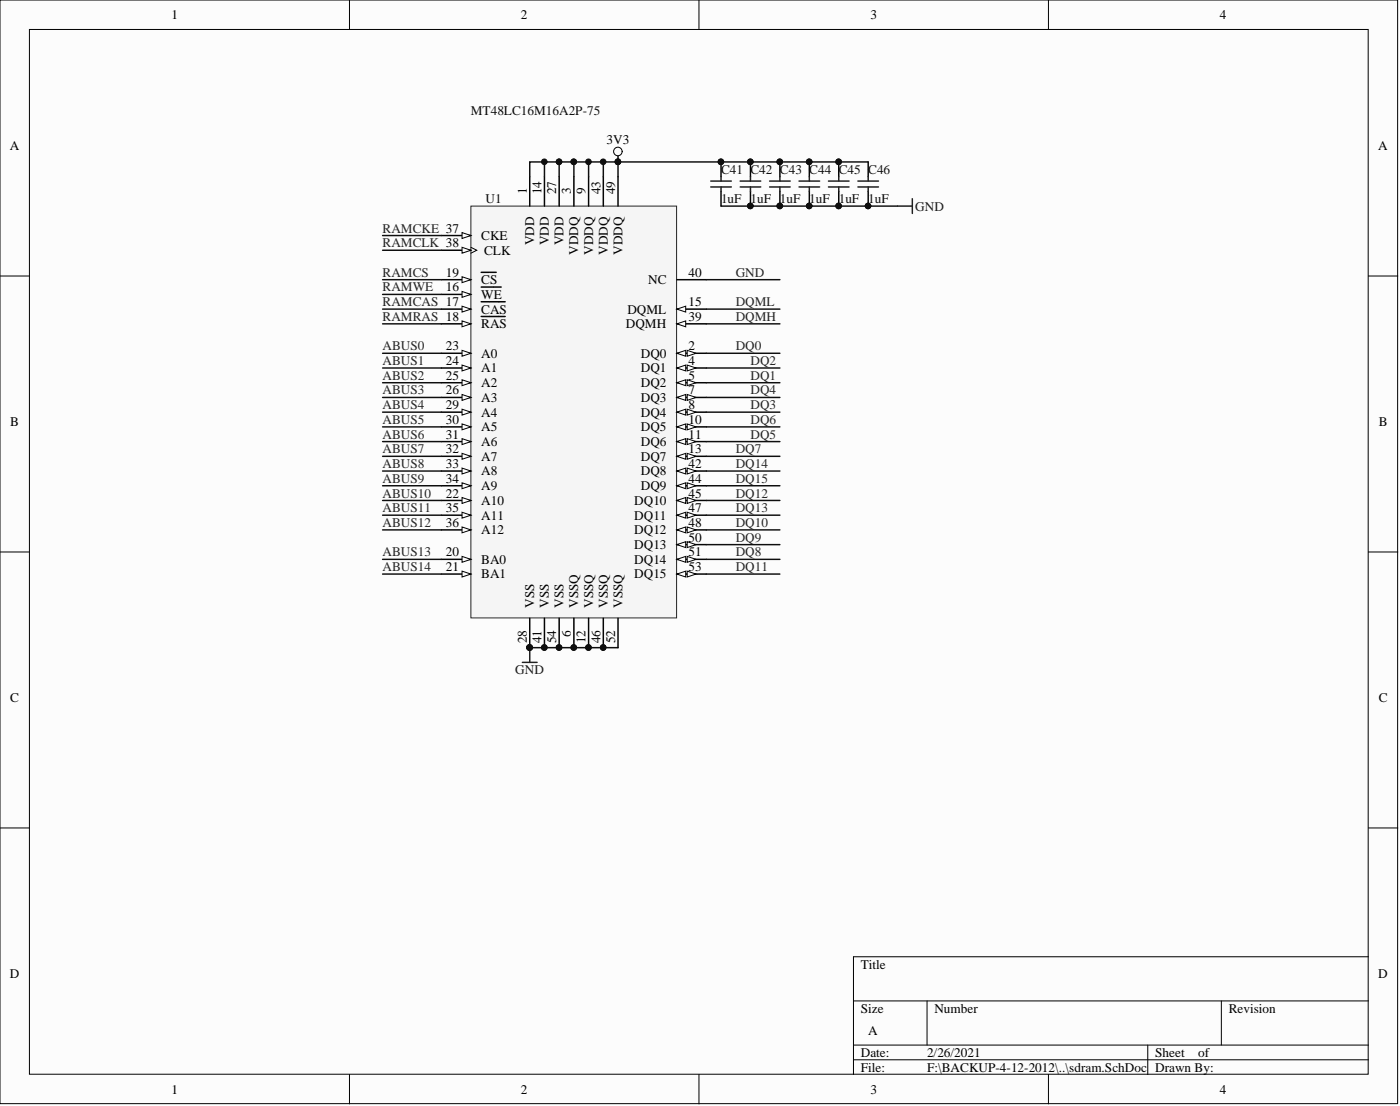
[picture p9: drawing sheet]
<svg xmlns="http://www.w3.org/2000/svg" width="241mm" height="190mm" viewBox="0 0 241 190" stroke-linecap="round" stroke-linejoin="round" font-family="sans-serif">
<defs><g id="words">
<g font-size="2.3">
<text x="29.5" y="3.3">1</text>
<text x="89.8" y="3.3">2</text>
<text x="150" y="3.3">3</text>
<text x="210.3" y="3.3">4</text>
<text x="1.7" y="25.8">A</text>
<text x="104.5" y="24.9">3V3</text>
<text x="237.6" y="25.8">A</text>
<text x="90.8" y="33.5" transform="rotate(-90 90.8 33.5)">1</text>
<text x="93.3" y="33.5" transform="rotate(-90 93.3 33.5)">14</text>
<text x="95.9" y="33.5" transform="rotate(-90 95.9 33.5)">27</text>
<text x="98.4" y="33.5" transform="rotate(-90 98.4 33.5)">3</text>
<text x="100.9" y="33.5" transform="rotate(-90 100.9 33.5)">9</text>
<text x="103.5" y="33.5" transform="rotate(-90 103.5 33.5)">43</text>
<text x="106" y="33.5" transform="rotate(-90 106 33.5)">49</text>
<text x="82.9" y="41.3">CKE</text>
<text x="76.8" y="47.7">19</text>
<text x="83.4" y="43.9">CLK</text>
<text x="92.1" y="42.2" transform="rotate(-90 92.1 42.2)">VDD</text>
<text x="94.6" y="42.2" transform="rotate(-90 94.6 42.2)">VDD</text>
<text x="97.1" y="42.2" transform="rotate(-90 97.1 42.2)">VDD</text>
<text x="99.7" y="43.9" transform="rotate(-90 99.7 43.9)">VDDQ</text>
<text x="102.2" y="43.9" transform="rotate(-90 102.2 43.9)">VDDQ</text>
<text x="104.7" y="43.9" transform="rotate(-90 104.7 43.9)">VDDQ</text>
<text x="107.3" y="43.9" transform="rotate(-90 107.3 43.9)">VDDQ</text>
<text x="118.7" y="47.7">40</text>
<text x="76.8" y="50.2">16</text>
<text x="82.9" y="51.5">WE</text>
<text x="82.9" y="48.9">CS</text>
<text x="111.7" y="48.9">NC</text>
<text x="118.7" y="52.7">15</text>
<text x="82.9" y="54">CAS</text>
<text x="82.9" y="56.5">RAS</text>
<text x="107.9" y="56.5">DQMH</text>
<text x="108.1" y="54">DQML</text>
<text x="118.7" y="55.3">39</text>
<text x="76.8" y="60.3">23</text>
<text x="76.8" y="62.9">24</text>
<text x="76.8" y="65.4">25</text>
<text x="82.9" y="61.6">A0</text>
<text x="82.9" y="64.1">A1</text>
<text x="110.5" y="61.6">DQ0</text>
<text x="110.5" y="64.1">DQ1</text>
<text x="118.7" y="60.3">2</text>
<text x="118.7" y="62.9">4</text>
<text x="118.7" y="65.4">5</text>
<text x="76.8" y="67.9">26</text>
<text x="76.8" y="70.5">29</text>
<text x="82.9" y="66.7">A2</text>
<text x="82.9" y="69.2">A3</text>
<text x="82.9" y="71.8">A4</text>
<text x="110.5" y="66.7">DQ2</text>
<text x="110.5" y="69.2">DQ3</text>
<text x="110.5" y="71.8">DQ4</text>
<text x="118.7" y="67.9">7</text>
<text x="118.7" y="70.5">8</text>
<text x="1.8" y="73.4">B</text>
<text x="76.8" y="73">30</text>
<text x="76.8" y="75.6">31</text>
<text x="82.9" y="74.3">A5</text>
<text x="82.9" y="76.8">A6</text>
<text x="110.5" y="74.3">DQ5</text>
<text x="110.5" y="76.8">DQ6</text>
<text x="118.7" y="73">10</text>
<text x="118.7" y="75.6">11</text>
<text x="237.6" y="73.4">B</text>
<text x="76.8" y="78.1">32</text>
<text x="76.8" y="80.6">33</text>
<text x="76.8" y="83.2">34</text>
<text x="82.9" y="79.4">A7</text>
<text x="82.9" y="81.9">A8</text>
<text x="110.5" y="79.4">DQ7</text>
<text x="110.5" y="81.9">DQ8</text>
<text x="118.7" y="78.1">13</text>
<text x="118.7" y="80.6">42</text>
<text x="118.7" y="83.2">44</text>
<text x="76.8" y="85.7">22</text>
<text x="76.8" y="88.2">35</text>
<text x="82.9" y="87">A10</text>
<text x="82.9" y="84.4">A9</text>
<text x="82.9" y="89.5">A11</text>
<text x="109.3" y="87">DQ10</text>
<text x="109.3" y="89.5">DQ11</text>
<text x="110.5" y="84.4">DQ9</text>
<text x="118.7" y="85.7">45</text>
<text x="118.7" y="88.2">47</text>
<text x="76.8" y="95.8">20</text>
<text x="76.8" y="90.8">36</text>
<text x="82.9" y="92">A12</text>
<text x="109.3" y="92">DQ12</text>
<text x="109.3" y="94.6">DQ13</text>
<text x="118.7" y="90.8">48</text>
<text x="118.7" y="93.3">50</text>
<text x="118.7" y="95.8">51</text>
<text x="76.8" y="98.4">21</text>
<text x="82.9" y="97.1">BA0</text>
<text x="82.9" y="99.6">BA1</text>
<text x="109.3" y="97.1">DQ14</text>
<text x="109.3" y="99.6">DQ15</text>
<text x="118.7" y="98.4">53</text>
<text x="92.1" y="104.7" transform="rotate(-90 92.1 104.7)">VSS</text>
<text x="94.6" y="104.7" transform="rotate(-90 94.6 104.7)">VSS</text>
<text x="97.1" y="104.7" transform="rotate(-90 97.1 104.7)">VSS</text>
<text x="99.7" y="104.7" transform="rotate(-90 99.7 104.7)">VSSQ</text>
<text x="102.2" y="104.7" transform="rotate(-90 102.2 104.7)">VSSQ</text>
<text x="104.7" y="104.7" transform="rotate(-90 104.7 104.7)">VSSQ</text>
<text x="107.3" y="104.7" transform="rotate(-90 107.3 104.7)">VSSQ</text>
<text x="90.8" y="110.8" transform="rotate(-90 90.8 110.8)">28</text>
<text x="93.3" y="110.8" transform="rotate(-90 93.3 110.8)">41</text>
<text x="95.9" y="110.8" transform="rotate(-90 95.9 110.8)">54</text>
<text x="98.4" y="109.7" transform="rotate(-90 98.4 109.7)">6</text>
<text x="100.9" y="110.8" transform="rotate(-90 100.9 110.8)">12</text>
<text x="103.5" y="110.8" transform="rotate(-90 103.5 110.8)">46</text>
<text x="106" y="110.8" transform="rotate(-90 106 110.8)">52</text>
<text x="1.8" y="120.9">C</text>
<text x="237.6" y="120.9">C</text>
<text x="148.4" y="166.8">Title</text>
<text x="1.7" y="168.4">D</text>
<text x="237.6" y="168.4">D</text>
<text x="148.4" y="174.4">Size</text>
<text x="149.6" y="178.2">A</text>
<text x="161.1" y="174.4">Number</text>
<text x="211.8" y="174.4">Revision</text>
<text x="148.4" y="182">Date:</text>
<text x="148.4" y="184.6">File:</text>
<text x="159.8" y="182">2/26/2021</text>
<text x="159.8" y="184.6">F:\BACKUP-4-12-2012\..\sdram.SchDoc</text>
<text x="199.1" y="182">Sheet</text>
<text x="199.1" y="184.6">Drawn By:</text>
<text x="206.5" y="182">of</text>
<text x="29.5" y="188.4">1</text>
<text x="89.8" y="188.4">2</text>
<text x="150" y="188.4">3</text>
<text x="210.3" y="188.4">4</text>
</g>
<g font-size="2.3" fill="#0e0e0e">
<text x="81.2" y="19.8">MT48LC16M16A2P-75</text>
<text x="124.3" y="29.9">C41</text>
<text x="129.3" y="29.9">C42 C43 C44 C45</text>
<text x="149.6" y="29.9">C46</text>
<text x="83.7" y="35">U1</text>
<text x="124.3" y="35">1uF</text>
<text x="129.3" y="35">1uF 1uF 1uF 1uF</text>
<text x="149.6" y="35">1uF</text>
</g>
<g font-size="2.3" fill="#262626">
<text x="65.9" y="40.1">RAMCKE 37</text>
<text x="65.9" y="42.6">RAMCLK 38</text>
<text x="65.9" y="47.7">RAMCS</text>
<text x="126.8" y="47.7">GND</text>
<text x="65.9" y="50.2">RAMWE</text>
<text x="65.9" y="52.7">RAMCAS 17</text>
<text x="126.8" y="52.7">DQML</text>
<text x="65.9" y="55.3">RAMRAS 18</text>
<text x="126.8" y="55.3">DQMH</text>
<text x="65.9" y="60.3">ABUS0</text>
<text x="65.9" y="62.9">ABUS1</text>
<text x="65.9" y="65.4">ABUS2</text>
<text x="126.8" y="60.3">DQ0</text>
<text x="129.3" y="62.9">DQ2</text>
<text x="129.3" y="65.4">DQ1</text>
<text x="65.9" y="67.9">ABUS3</text>
<text x="65.9" y="70.5">ABUS4</text>
<text x="129.3" y="67.9">DQ4</text>
<text x="129.3" y="70.5">DQ3</text>
<text x="65.9" y="73">ABUS5</text>
<text x="65.9" y="75.6">ABUS6</text>
<text x="129.3" y="73">DQ6</text>
<text x="129.3" y="75.6">DQ5</text>
<text x="65.9" y="80.6">ABUS8</text>
<text x="65.9" y="78.1">ABUS7</text>
<text x="65.9" y="83.2">ABUS9</text>
<text x="126.8" y="83.2">DQ15</text>
<text x="126.8" y="80.6">DQ14</text>
<text x="126.8" y="78.1">DQ7</text>
<text x="65.9" y="85.7">ABUS10</text>
<text x="65.9" y="88.2">ABUS11</text>
<text x="126.8" y="88.2">DQ13</text>
<text x="126.8" y="85.7">DQ12</text>
<text x="65.9" y="90.8">ABUS12</text>
<text x="65.9" y="95.8">ABUS13</text>
<text x="126.8" y="90.8">DQ10</text>
<text x="126.8" y="93.3">DQ9</text>
<text x="126.8" y="95.8">DQ8</text>
<text x="65.9" y="98.4">ABUS14</text>
<text x="126.8" y="98.4">DQ11</text>
</g>
<g font-size="2.3" fill="#1c1c1c">
<text x="157.8" y="36.3">GND</text>
<text x="88.8" y="116.1">GND</text>
</g>
</g></defs>
<g fill="#fcfcfc" stroke="#000" stroke-width=".17">
<path d="M0 0h240.9v190.1h-240.9z"/>
<path d="M5.1 5.1h230.7v179.9h-230.7z"/>
</g>
<g fill="none" stroke="#000" stroke-width=".17">
<path d="M60.2 0v5.1M120.5 0v5.1M180.7 0v5.1M0 47.5h5.1M235.9 47.5h5M0 95.1h5.1M235.9 95.1h5M0 142.6h5.1M235.9 142.6h5M147.1 172.4h88.8M159.8 172.4v7.6M210.5 172.4v7.6"/>
<path d="M235.9 164.8h-88.8v20.3M60.2 185.1v5M120.5 185.1v5M147.1 180h88.8M147.1 182.5h88.8M180.7 185.1v5M197.8 180v5.1"/>
</g>
<path d="M65.9 60.9h10.2M65.9 63.4h10.2M65.9 65.9h10.2M91.3 111.6h15.2" fill="none" stroke="#0e0e0e" stroke-width=".25"/>
<circle cx="91.3" cy="111.5" r=".48" fill="#0e0e0e" stroke="#0e0e0e" stroke-width=".17"/>
<path d="M81.2 35.5h35.4v70.9h-35.4z" fill="#f5f5f5" stroke="#262626" stroke-width=".17"/>
<path d="M91.3 30.4v5.1M116.7 60.9h5" fill="none" stroke="#000" stroke-width=".25"/>
<path d="M116.7 60.9l1.5-.6v1.1z" fill="#fcfcfc"/>
<path d="M116.7 60.9l1.5-.6v1.1z" fill="none" stroke="#000" stroke-width=".17"/>
<path d="M118.4 60.3l1.6 .6-1.6 .5z" fill="#fcfcfc"/>
<path d="M118.4 60.3l1.6 .6-1.6 .5z" fill="none" stroke="#000" stroke-width=".17"/>
<path d="M98.9 30.4v5.1M116.7 63.4h5" fill="none" stroke="#000" stroke-width=".25"/>
<path d="M116.7 63.4l1.5-.5v1z" fill="#fcfcfc"/>
<path d="M116.7 63.4l1.5-.5v1z" fill="none" stroke="#000" stroke-width=".17"/>
<path d="M118.4 62.9l1.6 .5-1.6 .5z" fill="#fcfcfc"/>
<path d="M118.4 62.9l1.6 .5-1.6 .5z" fill="none" stroke="#000" stroke-width=".17"/>
<path d="M116.7 65.9h5" fill="none" stroke="#000" stroke-width=".25"/>
<path d="M116.7 65.9l1.5-.5v1z" fill="#fcfcfc"/>
<path d="M116.7 65.9l1.5-.5v1z" fill="none" stroke="#000" stroke-width=".17"/>
<path d="M118.4 65.4l1.6 .5-1.6 .5z" fill="#fcfcfc"/>
<path d="M118.4 65.4l1.6 .5-1.6 .5z" fill="none" stroke="#000" stroke-width=".17"/>
<path d="M116.7 68.5h5M98.9 106.5v5.1" fill="none" stroke="#000" stroke-width=".25"/>
<circle cx="98.9" cy="111.5" r=".48" fill="#0e0e0e" stroke="#0e0e0e" stroke-width=".17"/>
<path d="M116.7 68.5l1.5-.6v1.1z" fill="#fcfcfc"/>
<path d="M116.7 68.5l1.5-.6v1.1z" fill="none" stroke="#000" stroke-width=".17"/>
<path d="M118.4 67.9l1.6 .6-1.6 .5z" fill="#fcfcfc"/>
<path d="M118.4 67.9l1.6 .6-1.6 .5z" fill="none" stroke="#000" stroke-width=".17"/>
<path d="M116.7 71h5" fill="none" stroke="#000" stroke-width=".25"/>
<path d="M116.7 71l1.5-.5v1z" fill="#fcfcfc"/>
<path d="M116.7 71l1.5-.5v1z" fill="none" stroke="#000" stroke-width=".17"/>
<path d="M118.4 70.5l1.6 .5-1.6 .5z" fill="#fcfcfc"/>
<path d="M118.4 70.5l1.6 .5-1.6 .5z" fill="none" stroke="#000" stroke-width=".17"/>
<path d="M101.4 30.4v5.1M116.7 73.5h5" fill="none" stroke="#000" stroke-width=".25"/>
<path d="M116.7 73.5l1.5-.5v1z" fill="#fcfcfc"/>
<path d="M116.7 73.5l1.5-.5v1z" fill="none" stroke="#000" stroke-width=".17"/>
<path d="M118.4 73l1.6 .5-1.6 .5z" fill="#fcfcfc"/>
<path d="M118.4 73l1.6 .5-1.6 .5z" fill="none" stroke="#000" stroke-width=".17"/>
<path d="M116.7 76.1h5" fill="none" stroke="#000" stroke-width=".25"/>
<path d="M116.7 76.1l1.5-.5v1z" fill="#fcfcfc"/>
<path d="M116.7 76.1l1.5-.5v1z" fill="none" stroke="#000" stroke-width=".17"/>
<path d="M118.4 75.6l1.6 .5-1.6 .5z" fill="#fcfcfc"/>
<path d="M118.4 75.6l1.6 .5-1.6 .5z" fill="none" stroke="#000" stroke-width=".17"/>
<path d="M116.7 78.6h5M101.4 106.5v5.1" fill="none" stroke="#000" stroke-width=".25"/>
<circle cx="101.4" cy="111.5" r=".48" fill="#0e0e0e" stroke="#0e0e0e" stroke-width=".17"/>
<path d="M116.7 78.6l1.5-.5v1z" fill="#fcfcfc"/>
<path d="M116.7 78.6l1.5-.5v1z" fill="none" stroke="#000" stroke-width=".17"/>
<path d="M118.4 78.1l1.6 .5-1.6 .5z" fill="#fcfcfc"/>
<path d="M118.4 78.1l1.6 .5-1.6 .5z" fill="none" stroke="#000" stroke-width=".17"/>
<path d="M93.8 30.4v5.1M116.7 53.2h5" fill="none" stroke="#000" stroke-width=".25"/>
<path d="M116.7 53.2l1.5-.5v1.1z" fill="#fcfcfc"/>
<path d="M116.7 53.2l1.5-.5v1.1z" fill="none" stroke="#000" stroke-width=".17"/>
<path d="M76.1 50.7h5.1" fill="none" stroke="#000" stroke-width=".25"/>
<path d="M79.6 50.2l1.6 .5-1.6 .5z" fill="#fcfcfc"/>
<path d="M79.6 50.2l1.6 .5-1.6 .5z" fill="none" stroke="#000" stroke-width=".17"/>
<path d="M76.1 53.2h5.1M82.9 49.4h2.1M85.1 49.4h1.3" fill="none" stroke="#000" stroke-width=".25"/>
<path d="M79.6 52.7l1.6 .5-1.6 .6z" fill="#fcfcfc"/>
<path d="M79.6 52.7l1.6 .5-1.6 .6z" fill="none" stroke="#000" stroke-width=".17"/>
<path d="M76.1 55.8h5.1M82.9 52h1.4M84.4 52h2.7" fill="none" stroke="#000" stroke-width=".25"/>
<path d="M79.6 55.3l1.6 .5-1.6 .5z" fill="#fcfcfc"/>
<path d="M79.6 55.3l1.6 .5-1.6 .5z" fill="none" stroke="#000" stroke-width=".17"/>
<path d="M76.1 48.2h5.1M82.9 54.5h4.2" fill="none" stroke="#000" stroke-width=".25"/>
<path d="M79.6 47.7l1.6 .5-1.6 .5z" fill="#fcfcfc"/>
<path d="M79.6 47.7l1.6 .5-1.6 .5z" fill="none" stroke="#000" stroke-width=".17"/>
<path d="M82.9 46.9h1.4M84.4 46.9h1.1M76.1 96.3h5.1" fill="none" stroke="#000" stroke-width=".25"/>
<path d="M79.6 95.8l1.6 .5-1.6 .6z" fill="#fcfcfc"/>
<path d="M79.6 95.8l1.6 .5-1.6 .6z" fill="none" stroke="#000" stroke-width=".17"/>
<path d="M76.1 98.9h5.1" fill="none" stroke="#000" stroke-width=".25"/>
<path d="M79.6 98.4l1.6 .5-1.6 .5z" fill="#fcfcfc"/>
<path d="M79.6 98.4l1.6 .5-1.6 .5z" fill="none" stroke="#000" stroke-width=".17"/>
<path d="M76.1 86.2h5.1" fill="none" stroke="#000" stroke-width=".25"/>
<path d="M79.6 85.7l1.6 .5-1.6 .5z" fill="#fcfcfc"/>
<path d="M79.6 85.7l1.6 .5-1.6 .5z" fill="none" stroke="#000" stroke-width=".17"/>
<path d="M76.1 60.9h5.1" fill="none" stroke="#000" stroke-width=".25"/>
<path d="M79.6 60.3l1.6 .6-1.6 .5z" fill="#fcfcfc"/>
<path d="M79.6 60.3l1.6 .6-1.6 .5z" fill="none" stroke="#000" stroke-width=".17"/>
<path d="M76.1 63.4h5.1" fill="none" stroke="#000" stroke-width=".25"/>
<path d="M79.6 62.9l1.6 .5-1.6 .5z" fill="#fcfcfc"/>
<path d="M79.6 62.9l1.6 .5-1.6 .5z" fill="none" stroke="#000" stroke-width=".17"/>
<path d="M76.1 65.9h5.1" fill="none" stroke="#000" stroke-width=".25"/>
<path d="M79.6 65.4l1.6 .5-1.6 .5z" fill="#fcfcfc"/>
<path d="M79.6 65.4l1.6 .5-1.6 .5z" fill="none" stroke="#000" stroke-width=".17"/>
<path d="M76.1 68.5h5.1" fill="none" stroke="#000" stroke-width=".25"/>
<path d="M79.6 67.9l1.6 .6-1.6 .5z" fill="#fcfcfc"/>
<path d="M79.6 67.9l1.6 .6-1.6 .5z" fill="none" stroke="#000" stroke-width=".17"/>
<path d="M96.4 30.4v5.1M76.1 71h5.1M91.3 106.5v5.1" fill="none" stroke="#000" stroke-width=".25"/>
<circle cx="91.3" cy="111.5" r=".48" fill="#0e0e0e" stroke="#0e0e0e" stroke-width=".17"/>
<path d="M79.6 70.5l1.6 .5-1.6 .5z" fill="#fcfcfc"/>
<path d="M79.6 70.5l1.6 .5-1.6 .5z" fill="none" stroke="#000" stroke-width=".17"/>
<path d="M76.1 73.5h5.1" fill="none" stroke="#000" stroke-width=".25"/>
<path d="M79.6 73l1.6 .5-1.6 .5z" fill="#fcfcfc"/>
<path d="M79.6 73l1.6 .5-1.6 .5z" fill="none" stroke="#000" stroke-width=".17"/>
<path d="M76.1 76.1h5.1" fill="none" stroke="#000" stroke-width=".25"/>
<path d="M79.6 75.6l1.6 .5-1.6 .5z" fill="#fcfcfc"/>
<path d="M79.6 75.6l1.6 .5-1.6 .5z" fill="none" stroke="#000" stroke-width=".17"/>
<path d="M76.1 78.6h5.1" fill="none" stroke="#000" stroke-width=".25"/>
<path d="M79.6 78.1l1.6 .5-1.6 .5z" fill="#fcfcfc"/>
<path d="M79.6 78.1l1.6 .5-1.6 .5z" fill="none" stroke="#000" stroke-width=".17"/>
<path d="M76.1 81.1h5.1" fill="none" stroke="#000" stroke-width=".25"/>
<path d="M79.6 80.6l1.6 .5-1.6 .5z" fill="#fcfcfc"/>
<path d="M79.6 80.6l1.6 .5-1.6 .5z" fill="none" stroke="#000" stroke-width=".17"/>
<path d="M76.1 83.7h5.1" fill="none" stroke="#000" stroke-width=".25"/>
<path d="M79.6 83.2l1.6 .5-1.6 .5z" fill="#fcfcfc"/>
<path d="M79.6 83.2l1.6 .5-1.6 .5z" fill="none" stroke="#000" stroke-width=".17"/>
<path d="M76.1 88.7h5.1" fill="none" stroke="#000" stroke-width=".25"/>
<path d="M79.6 88.2l1.6 .5-1.6 .5z" fill="#fcfcfc"/>
<path d="M79.6 88.2l1.6 .5-1.6 .5z" fill="none" stroke="#000" stroke-width=".17"/>
<path d="M76.1 91.3h5.1" fill="none" stroke="#000" stroke-width=".25"/>
<path d="M79.6 90.8l1.6 .5-1.6 .5z" fill="#fcfcfc"/>
<path d="M79.6 90.8l1.6 .5-1.6 .5z" fill="none" stroke="#000" stroke-width=".17"/>
<path d="M76.1 40.6h5.1" fill="none" stroke="#000" stroke-width=".25"/>
<path d="M79.6 40.1l1.6 .5-1.6 .5z" fill="#fcfcfc"/>
<path d="M79.6 40.1l1.6 .5-1.6 .5zM81.2 42.6l1 .5-1 .5" fill="none" stroke="#000" stroke-width=".17"/>
<path d="M76.1 43.1h5.1" fill="none" stroke="#000" stroke-width=".25"/>
<path d="M79.6 42.6l1.6 .5-1.6 .5z" fill="#fcfcfc"/>
<path d="M79.6 42.6l1.6 .5-1.6 .5z" fill="none" stroke="#000" stroke-width=".17"/>
<path d="M116.7 55.8h5" fill="none" stroke="#000" stroke-width=".25"/>
<path d="M116.7 55.8l1.5-.5v1z" fill="#fcfcfc"/>
<path d="M116.7 55.8l1.5-.5v1z" fill="none" stroke="#000" stroke-width=".17"/>
<path d="M116.7 48.2h5M116.7 81.1h5M93.8 106.5v5.1" fill="none" stroke="#000" stroke-width=".25"/>
<circle cx="93.8" cy="111.5" r=".48" fill="#0e0e0e" stroke="#0e0e0e" stroke-width=".17"/>
<path d="M116.7 81.1l1.5-.5v1z" fill="#fcfcfc"/>
<path d="M116.7 81.1l1.5-.5v1z" fill="none" stroke="#000" stroke-width=".17"/>
<path d="M118.4 80.6l1.6 .5-1.6 .5z" fill="#fcfcfc"/>
<path d="M118.4 80.6l1.6 .5-1.6 .5z" fill="none" stroke="#000" stroke-width=".17"/>
<path d="M104 30.4v5.1M116.7 83.7h5" fill="none" stroke="#000" stroke-width=".25"/>
<path d="M116.7 83.7l1.5-.5v1z" fill="#fcfcfc"/>
<path d="M116.7 83.7l1.5-.5v1z" fill="none" stroke="#000" stroke-width=".17"/>
<path d="M118.4 83.2l1.6 .5-1.6 .5z" fill="#fcfcfc"/>
<path d="M118.4 83.2l1.6 .5-1.6 .5z" fill="none" stroke="#000" stroke-width=".17"/>
<path d="M116.7 86.2h5" fill="none" stroke="#000" stroke-width=".25"/>
<path d="M116.7 86.2l1.5-.5v1z" fill="#fcfcfc"/>
<path d="M116.7 86.2l1.5-.5v1z" fill="none" stroke="#000" stroke-width=".17"/>
<path d="M118.4 85.7l1.6 .5-1.6 .5z" fill="#fcfcfc"/>
<path d="M118.4 85.7l1.6 .5-1.6 .5z" fill="none" stroke="#000" stroke-width=".17"/>
<path d="M116.7 88.7h5M104 106.5v5.1" fill="none" stroke="#000" stroke-width=".25"/>
<circle cx="104" cy="111.5" r=".48" fill="#0e0e0e" stroke="#0e0e0e" stroke-width=".17"/>
<path d="M116.7 88.7l1.5-.5v1z" fill="#fcfcfc"/>
<path d="M116.7 88.7l1.5-.5v1z" fill="none" stroke="#000" stroke-width=".17"/>
<path d="M118.4 88.2l1.6 .5-1.6 .5z" fill="#fcfcfc"/>
<path d="M118.4 88.2l1.6 .5-1.6 .5z" fill="none" stroke="#000" stroke-width=".17"/>
<path d="M116.7 91.3h5" fill="none" stroke="#000" stroke-width=".25"/>
<path d="M116.7 91.3l1.5-.5v1z" fill="#fcfcfc"/>
<path d="M116.7 91.3l1.5-.5v1z" fill="none" stroke="#000" stroke-width=".17"/>
<path d="M118.4 90.8l1.6 .5-1.6 .5z" fill="#fcfcfc"/>
<path d="M118.4 90.8l1.6 .5-1.6 .5z" fill="none" stroke="#000" stroke-width=".17"/>
<path d="M106.5 30.4v5.1M116.7 93.8h5" fill="none" stroke="#000" stroke-width=".25"/>
<path d="M116.7 93.8l1.5-.5v1z" fill="#fcfcfc"/>
<path d="M116.7 93.8l1.5-.5v1z" fill="none" stroke="#000" stroke-width=".17"/>
<path d="M118.4 93.3l1.6 .5-1.6 .5z" fill="#fcfcfc"/>
<path d="M118.4 93.3l1.6 .5-1.6 .5z" fill="none" stroke="#000" stroke-width=".17"/>
<path d="M116.7 96.3h5" fill="none" stroke="#000" stroke-width=".25"/>
<path d="M116.7 96.3l1.5-.5v1.1z" fill="#fcfcfc"/>
<path d="M116.7 96.3l1.5-.5v1.1z" fill="none" stroke="#000" stroke-width=".17"/>
<path d="M118.4 95.8l1.6 .5-1.6 .6z" fill="#fcfcfc"/>
<path d="M118.4 95.8l1.6 .5-1.6 .6z" fill="none" stroke="#000" stroke-width=".17"/>
<path d="M116.7 98.9h5M106.5 106.5v5.1" fill="none" stroke="#000" stroke-width=".25"/>
<path d="M116.7 98.9l1.5-.5v1z" fill="#fcfcfc"/>
<path d="M116.7 98.9l1.5-.5v1z" fill="none" stroke="#000" stroke-width=".17"/>
<path d="M118.4 98.4l1.6 .5-1.6 .5z" fill="#fcfcfc"/>
<g fill="none" stroke="#000" stroke-width=".17">
<path d="M118.4 98.4l1.6 .5-1.6 .5z"/>
<circle cx="106.5" cy="26.1" r=".74"/>
</g>
<g fill="none" stroke="#000" stroke-width=".25">
<path d="M106.5 26.9v1M124.3 27.9v2.5M124.3 33v2.5M129.3 27.9v2.5M129.3 33v2.5M134.4 27.9v2.5M134.4 33v2.5M139.5 27.9v2.5M139.5 33v2.5M144.6 27.9v2.5M144.6 33v2.5M149.6 27.9v2.5"/>
<path d="M149.6 33v2.5M96.4 106.5v5.1"/>
</g>
<g fill="#0e0e0e" stroke="#0e0e0e" stroke-width=".17">
<circle cx="96.4" cy="111.5" r=".48"/>
<circle cx="98.9" cy="111.5" r=".48"/>
<circle cx="101.4" cy="111.5" r=".48"/>
<circle cx="91.3" cy="111.5" r=".48"/>
<circle cx="93.8" cy="111.5" r=".48"/>
<circle cx="104" cy="111.5" r=".48"/>
<circle cx="93.8" cy="27.9" r=".48"/>
<circle cx="101.4" cy="27.9" r=".48"/>
<circle cx="104" cy="27.9" r=".48"/>
<circle cx="96.4" cy="27.9" r=".48"/>
<circle cx="98.9" cy="27.9" r=".48"/>
<circle cx="106.5" cy="27.9" r=".48"/>
<circle cx="124.2" cy="27.9" r=".48"/>
<circle cx="129.3" cy="27.9" r=".48"/>
<circle cx="129.3" cy="35.5" r=".48"/>
<circle cx="134.4" cy="27.9" r=".48"/>
<circle cx="134.4" cy="35.5" r=".48"/>
<circle cx="139.5" cy="27.9" r=".48"/>
<circle cx="139.5" cy="35.5" r=".48"/>
<circle cx="144.5" cy="27.9" r=".48"/>
<circle cx="144.5" cy="35.5" r=".48"/>
<circle cx="149.6" cy="35.5" r=".48"/>
</g>
<g fill="none" stroke="#0e0e0e" stroke-width=".25">
<path d="M91.3 30.4v-2.5h5.1v2.5M93.8 27.9v2.5M96.4 27.9h2.5M98.9 30.4v-2.5h7.6v2.5M101.4 27.9v2.5M104 27.9v2.5M106.5 27.9h43.1M124.3 35.5h30.4M65.9 48.2h10.2M65.9 50.7h10.2M65.9 53.2h10.2M65.9 55.8h10.2"/>
<path d="M65.9 40.6h10.2M65.9 43.1h10.2M121.7 48.2h12.7M121.7 53.2h12.7M121.7 55.8h12.7M65.9 68.5h10.2M65.9 71h10.2M65.9 73.5h10.2M65.9 76.1h10.2M65.9 78.6h10.2M121.7 68.5h12.7M121.7 71h12.7"/>
<path d="M121.7 73.5h12.7M121.7 76.1h12.7M121.7 78.6h12.7M121.7 60.9h12.7M121.7 63.4h12.7M121.7 65.9h12.7M65.9 81.1h10.2M65.9 83.7h10.2M65.9 86.2h10.2M65.9 88.7h10.2M65.9 91.3h10.2M65.9 96.3h10.2"/>
<path d="M65.9 98.9h10.2M121.7 81.1h12.7M121.7 83.7h12.7M121.7 86.2h12.7M121.7 88.7h12.7M121.7 91.3h12.7M121.7 96.3h12.7M121.7 98.9h12.7M121.7 93.8h12.7"/>
</g>
<g fill="none" stroke="#1c1c1c" stroke-width=".25">
<path d="M122.5 32.2h3.6M122.5 31.2h3.6M124.3 30.4v.8M124.3 32.2v.8M127.6 32.2h3.5M127.6 31.2h3.5M129.3 30.4v.8M129.3 32.2v.8M132.6 32.2h3.6M132.6 31.2h3.6M134.4 30.4v.8M134.4 32.2v.8"/>
<path d="M137.7 32.2h3.6M137.7 31.2h3.6M139.5 30.4v.8M139.5 32.2v.8M142.8 32.2h3.5M142.8 31.2h3.5M144.6 30.4v.8M144.6 32.2v.8M147.9 32.2h3.5M147.9 31.2h3.5M149.6 30.4v.8M149.6 32.2v.8"/>
<path d="M154.7 35.5h2.5M157.2 34.2v2.6M90 114.1h2.6M91.3 111.6v2.5"/>
</g>
<use href="#words"/>
</svg>
